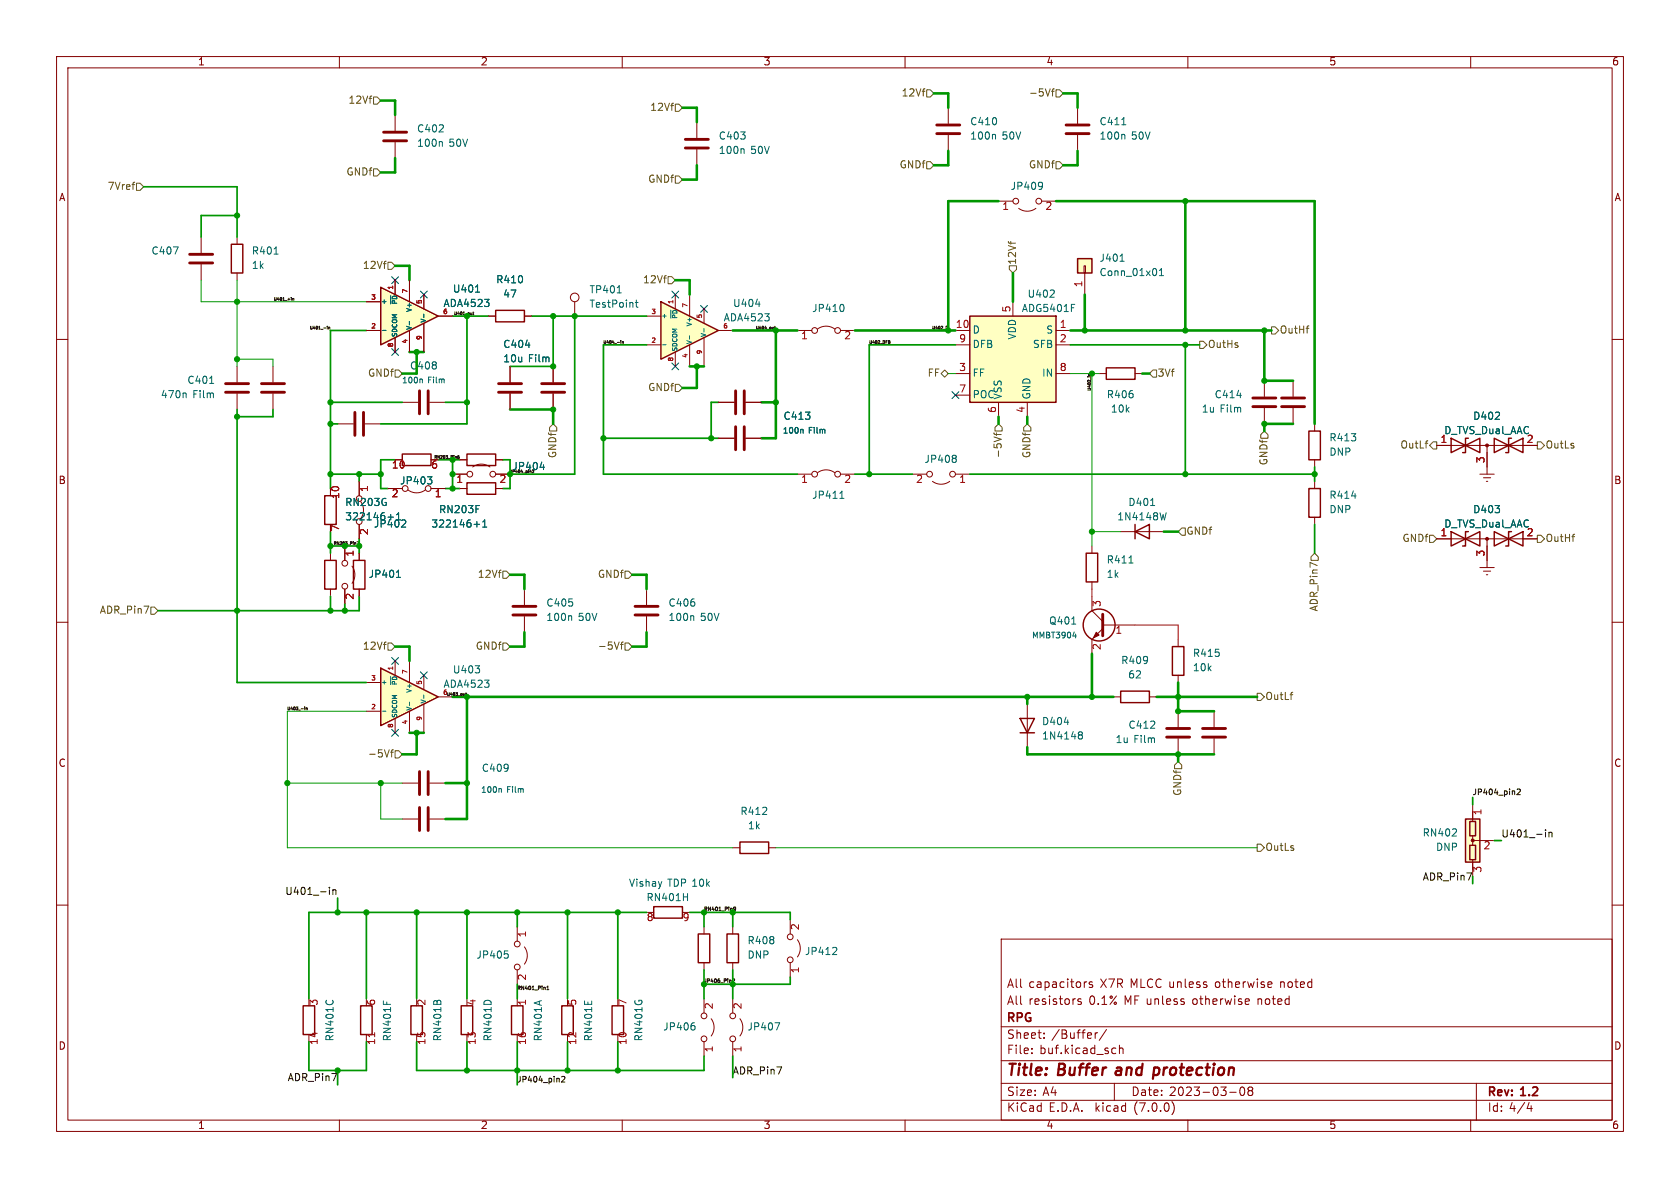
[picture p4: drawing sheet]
<svg xmlns="http://www.w3.org/2000/svg" width="297mm" height="210mm" viewBox="0 0 297 210" stroke-linecap="round" stroke-linejoin="round" font-family="sans-serif">
<defs><g id="words">
<g font-size="2.8" fill="#840000">
<text x="178" y="190.8">Title:</text>
<text x="187.1" y="190.8">Buffer</text>
<text x="198" y="190.8">and</text>
<text x="205.2" y="190.8">protection</text>
</g>
<g font-size="2.1" fill="#840000">
<text x="178" y="177.9">All</text>
<text x="178" y="174.9">All</text>
<text x="181.8" y="177.9">resistors</text>
<text x="181.8" y="174.9">capacitors</text>
<text x="192.5" y="177.9">0.1%</text>
<text x="194.5" y="174.9">X7R MLCC unless</text>
<text x="198.8" y="177.9">MF unless</text>
<text x="211" y="177.9">otherwise</text>
<text x="215" y="174.9">otherwise</text>
<text x="222.5" y="177.9">noted</text>
<text x="226.5" y="174.9">noted</text>
<text x="178" y="183.9">Sheet:</text>
<text x="178" y="181.1">RPG</text>
<text x="185.9" y="183.9">/Buffer/</text>
<text x="178" y="186.6">File:</text>
<text x="183.8" y="186.6">buf.kicad_sch</text>
<text x="178" y="196.8">KiCad</text>
<text x="178" y="194">Size:</text>
<text x="184.3" y="194">A4</text>
<text x="185.4" y="196.8">E.D.A.</text>
<text x="193.7" y="196.8">kicad</text>
<text x="200" y="194">Date:</text>
<text x="200.6" y="196.8">(7.0.0)</text>
<text x="206.7" y="194">2023-03-08</text>
<text x="263" y="194.2">Rev:</text>
<text x="263" y="196.8">Id: 4/4</text>
<text x="269" y="194.2">1.2</text>
</g>
<g font-size="1.8" fill="#840000">
<text x="35" y="11.8">1</text>
<text x="85" y="11.8">2</text>
<text x="135" y="11.8">3</text>
<text x="185" y="11.8">4</text>
<text x="235" y="11.8">5</text>
<text x="285" y="11.8">6</text>
<text x="10.4" y="35.8">A</text>
<text x="285.4" y="35.8">A</text>
<text x="10.3" y="85.8">B</text>
<text x="285.3" y="85.8">B</text>
<text x="10.3" y="135.8">C</text>
<text x="285.3" y="135.8">C</text>
<text x="10.3" y="185.8">D</text>
<text x="285.3" y="185.8">D</text>
<text x="35" y="199.8">1</text>
<text x="85" y="199.8">2</text>
<text x="135" y="199.8">3</text>
<text x="185" y="199.8">4</text>
<text x="235" y="199.8">5</text>
<text x="285" y="199.8">6</text>
</g>
<g font-size="1.8" fill="#725600">
<text x="159.3" y="17.3">12Vf</text>
<text x="181.8" y="17.3">-5Vf</text>
<text x="61.5" y="18.6">12Vf</text>
<text x="114.8" y="19.9">12Vf</text>
<text x="18.9" y="33.8">7Vref</text>
<text x="61.1" y="31.3">GNDf</text>
<text x="114.5" y="32.6">GNDf</text>
<text x="158.9" y="30">GNDf</text>
<text x="181.8" y="30">GNDf</text>
<text x="64" y="47.8">12Vf</text>
<text x="179.9" y="46.8" transform="rotate(-90 179.9 46.8)">12Vf</text>
<text x="113.6" y="50.4">12Vf</text>
<text x="226.3" y="59.2">OutHf</text>
<text x="213.6" y="61.8">OutHs</text>
<text x="64.9" y="66.9">GNDf</text>
<text x="114.5" y="69.4">GNDf</text>
<text x="163.9" y="66.9">FF</text>
<text x="204.7" y="66.9">3Vf</text>
<text x="98.6" y="81.1" transform="rotate(-90 98.6 81.1)">GNDf</text>
<text x="177.4" y="81.1" transform="rotate(-90 177.4 81.1)">-5Vf</text>
<text x="182.4" y="81.1" transform="rotate(-90 182.4 81.1)">GNDf</text>
<text x="224.3" y="82.4" transform="rotate(-90 224.3 82.4)">GNDf</text>
<text x="247.5" y="79.6">OutLf</text>
<text x="273.2" y="79.6">OutLs</text>
<text x="209.7" y="94.8">GNDf</text>
<text x="247.8" y="96.1">GNDf</text>
<text x="273.2" y="96.1">OutHf</text>
<text x="84.3" y="102.4">12Vf</text>
<text x="105.6" y="102.4">GNDf</text>
<text x="17.5" y="108.8">ADR_Pin7</text>
<text x="233.2" y="108.2" transform="rotate(-90 233.2 108.2)">ADR_Pin7</text>
<text x="64" y="115.1">12Vf</text>
<text x="84" y="115.1">GNDf</text>
<text x="105.6" y="115.1">-5Vf</text>
<text x="223.7" y="124">OutLf</text>
<text x="64.9" y="134.2">-5Vf</text>
<text x="209.1" y="140.8" transform="rotate(-90 209.1 140.8)">GNDf</text>
<text x="223.7" y="150.7">OutLs</text>
</g>
<g font-size="1.8" fill="#006464">
<text x="73.7" y="23.7">C402</text>
<text x="171.5" y="22.4">C410</text>
<text x="194.3" y="22.4">C411</text>
<text x="73.7" y="26.2">100n</text>
<text x="79.3" y="26.2">50V</text>
<text x="127" y="25">C403</text>
<text x="127" y="27.5">100n</text>
<text x="132.7" y="27.5">50V</text>
<text x="171.5" y="25">100n</text>
<text x="177.1" y="25">50V</text>
<text x="194.3" y="25">100n</text>
<text x="200" y="25">50V</text>
<text x="178.6" y="33.8">JP409</text>
<text x="26.7" y="45.3">C407</text>
<text x="44.5" y="45.3">R401</text>
<text x="44.5" y="47.8">1k</text>
<text x="194.3" y="46.5">J401</text>
<text x="80" y="52">U401</text>
<text x="87.7" y="50.4">R410</text>
<text x="88.9" y="52.9">47</text>
<text x="104.1" y="52.1">TP401</text>
<text x="181.6" y="52.9">U402</text>
<text x="194.3" y="49.1">Conn_01x01</text>
<text x="78.3" y="54.5">ADA4523</text>
<text x="104.1" y="54.7">TestPoint</text>
<text x="127.9" y="57.1">ADA4523</text>
<text x="129.5" y="54.5">U404</text>
<text x="143.5" y="55.4">JP410</text>
<text x="172" y="59.2">D</text>
<text x="180.6" y="55.4">ADG5401F</text>
<text x="184.8" y="59.2">S</text>
<text x="72.4" y="65.6">C408</text>
<text x="88.9" y="61.8">C404</text>
<text x="88.9" y="64.3">10u</text>
<text x="93.4" y="64.3">Film</text>
<text x="172" y="61.8">DFB</text>
<text x="179.9" y="60.1" transform="rotate(-90 179.9 60.1)">VDD</text>
<text x="182.5" y="61.8">SFB</text>
<text x="28.4" y="70.7">470n</text>
<text x="33.1" y="68.1">C401</text>
<text x="34" y="70.7">Film</text>
<text x="172" y="66.9">FF</text>
<text x="172" y="70.7">POC</text>
<text x="177.4" y="70.6" transform="rotate(-90 177.4 70.6)">VSS</text>
<text x="182.4" y="70.6" transform="rotate(-90 182.4 70.6)">GND</text>
<text x="184.1" y="66.9">IN</text>
<text x="195.6" y="70.7">R406</text>
<text x="214.7" y="70.7">C414</text>
<text x="138.5" y="74.5">C413</text>
<text x="196.3" y="73.2">10k</text>
<text x="212.4" y="73.2">1u</text>
<text x="215.7" y="73.2">Film</text>
<text x="255.3" y="77">D_TVS_Dual_AAC</text>
<text x="260.4" y="74.5">D402</text>
<text x="90.5" y="83.4">JP404</text>
<text x="163.4" y="82.1">JP408</text>
<text x="235" y="78.3">R413</text>
<text x="235" y="80.8">DNP</text>
<text x="61" y="89.7">RN203G</text>
<text x="70.7" y="85.9">JP403</text>
<text x="143.5" y="88.5">JP411</text>
<text x="199.4" y="89.7">D401</text>
<text x="235" y="88.5">R414</text>
<text x="61" y="92.3">322146+1</text>
<text x="66" y="93.5">JP402</text>
<text x="76.2" y="93.5">322146+1</text>
<text x="77.6" y="91">RN203F</text>
<text x="197.5" y="92.3">1N4148W</text>
<text x="235" y="91">DNP</text>
<text x="255.3" y="93.5">D_TVS_Dual_AAC</text>
<text x="260.4" y="91">D403</text>
<text x="195.6" y="99.9">R411</text>
<text x="65.1" y="102.4">JP401</text>
<text x="96.5" y="107.5">C405</text>
<text x="118.1" y="107.5">C406</text>
<text x="195.6" y="102.4">1k</text>
<text x="96.5" y="110">100n</text>
<text x="102.2" y="110">50V</text>
<text x="118.1" y="110">100n</text>
<text x="123.8" y="110">50V</text>
<text x="185.4" y="110.7">Q401</text>
<text x="80" y="119.3">U403</text>
<text x="198.1" y="117.7">R409</text>
<text x="210.8" y="116.4">R415</text>
<text x="210.8" y="118.9">10k</text>
<text x="78.3" y="121.9">ADA4523</text>
<text x="199.4" y="120.2">62</text>
<text x="184.2" y="128.5">D404</text>
<text x="184.2" y="131">1N4148</text>
<text x="197.2" y="131.6">1u</text>
<text x="199.4" y="129.1">C412</text>
<text x="200.4" y="131.6">Film</text>
<text x="85.1" y="136.7">C409</text>
<text x="130.8" y="144.3">R412</text>
<text x="132.2" y="146.9">1k</text>
<text x="251.4" y="148.1">RN402</text>
<text x="253.8" y="150.7">DNP</text>
<text x="111.1" y="157">Vishay</text>
<text x="114.2" y="159.6">RN401H</text>
<text x="118" y="157">TDP 10k</text>
<text x="132.1" y="167.2">R408</text>
<text x="84.2" y="169.7">JP405</text>
<text x="132.1" y="169.7">DNP</text>
<text x="142.2" y="169.1">JP412</text>
<text x="59.2" y="184.1" transform="rotate(-90 59.2 184.1)">RN401C</text>
<text x="69.4" y="184.1" transform="rotate(-90 69.4 184.1)">RN401F</text>
<text x="78.3" y="184.1" transform="rotate(-90 78.3 184.1)">RN401B</text>
<text x="87.2" y="184.1" transform="rotate(-90 87.2 184.1)">RN401D</text>
<text x="96.1" y="184.1" transform="rotate(-90 96.1 184.1)">RN401A</text>
<text x="105" y="184.1" transform="rotate(-90 105 184.1)">RN401E</text>
<text x="113.9" y="184.1" transform="rotate(-90 113.9 184.1)">RN401G</text>
<text x="117.2" y="182.4">JP406</text>
<text x="132.1" y="182.4">JP407</text>
</g>
<g font-size="1.8" fill="#a90000">
<text x="177.1" y="37.5">1</text>
<text x="184.8" y="37.5">2</text>
<text x="191.5" y="50.8" transform="rotate(-90 191.5 50.8)">1</text>
<text x="168.9" y="58.2">10</text>
<text x="178.8" y="55.3" transform="rotate(-90 178.8 55.3)">5</text>
<text x="187.3" y="58.2">1</text>
<text x="141.6" y="60.3">1</text>
<text x="149.2" y="60.3">2</text>
<text x="169.5" y="65.8">3</text>
<text x="169.5" y="60.7">9</text>
<text x="187.3" y="60.7">2</text>
<text x="187.3" y="65.8">8</text>
<text x="169.5" y="69.6">7</text>
<text x="176.3" y="73.1" transform="rotate(-90 176.3 73.1)">6</text>
<text x="181.4" y="73.1" transform="rotate(-90 181.4 73.1)">4</text>
<text x="69.2" y="83.2">10</text>
<text x="76.2" y="83.2">6</text>
<text x="254.6" y="78.5">1</text>
<text x="262.6" y="81.9" transform="rotate(-90 262.6 81.9)">3</text>
<text x="269.8" y="78.5">2</text>
<text x="60.3" y="88.3" transform="rotate(-90 60.3 88.3)">10</text>
<text x="65.4" y="87" transform="rotate(-90 65.4 87)">1</text>
<text x="69.2" y="88.3">2</text>
<text x="76.8" y="88.3">1</text>
<text x="80.6" y="85.7">1</text>
<text x="88.2" y="85.7">2</text>
<text x="141.6" y="85.7">1</text>
<text x="149.2" y="85.7">2</text>
<text x="161.9" y="85.7">2</text>
<text x="169.5" y="85.7">1</text>
<text x="60.3" y="94" transform="rotate(-90 60.3 94)">7</text>
<text x="65.4" y="94.6" transform="rotate(-90 65.4 94.6)">2</text>
<text x="254.6" y="95">1</text>
<text x="269.8" y="95">2</text>
<text x="62.9" y="98.5" transform="rotate(-90 62.9 98.5)">1</text>
<text x="262.6" y="98.5" transform="rotate(-90 262.6 98.5)">3</text>
<text x="62.9" y="106.1" transform="rotate(-90 62.9 106.1)">2</text>
<text x="194.9" y="107.3" transform="rotate(-90 194.9 107.3)">3</text>
<text x="197.1" y="112.4">1</text>
<text x="194.9" y="115" transform="rotate(-90 194.9 115)">2</text>
<text x="262.3" y="144.2" transform="rotate(-90 262.3 144.2)">1</text>
<text x="262.2" y="150.5">2</text>
<text x="262.3" y="154.3" transform="rotate(-90 262.3 154.3)">3</text>
<text x="93.3" y="165.8" transform="rotate(-90 93.3 165.8)">1</text>
<text x="114.3" y="163.2">8</text>
<text x="120.6" y="163.2">9</text>
<text x="141.6" y="164.5" transform="rotate(-90 141.6 164.5)">2</text>
<text x="93.3" y="173.4" transform="rotate(-90 93.3 173.4)">2</text>
<text x="141.6" y="172.1" transform="rotate(-90 141.6 172.1)">1</text>
<text x="56.5" y="177.8" transform="rotate(-90 56.5 177.8)">3</text>
<text x="66.7" y="177.8" transform="rotate(-90 66.7 177.8)">6</text>
<text x="75.6" y="177.8" transform="rotate(-90 75.6 177.8)">2</text>
<text x="84.5" y="177.8" transform="rotate(-90 84.5 177.8)">4</text>
<text x="93.3" y="177.8" transform="rotate(-90 93.3 177.8)">1</text>
<text x="102.2" y="177.8" transform="rotate(-90 102.2 177.8)">5</text>
<text x="111.1" y="177.8" transform="rotate(-90 111.1 177.8)">7</text>
<text x="126.4" y="178.5" transform="rotate(-90 126.4 178.5)">2</text>
<text x="131.4" y="178.5" transform="rotate(-90 131.4 178.5)">2</text>
<text x="56.5" y="184.8" transform="rotate(-90 56.5 184.8)">14</text>
<text x="66.7" y="184.8" transform="rotate(-90 66.7 184.8)">11</text>
<text x="75.6" y="184.8" transform="rotate(-90 75.6 184.8)">15</text>
<text x="84.5" y="184.8" transform="rotate(-90 84.5 184.8)">13</text>
<text x="93.3" y="184.8" transform="rotate(-90 93.3 184.8)">16</text>
<text x="102.2" y="184.8" transform="rotate(-90 102.2 184.8)">12</text>
<text x="111.1" y="184.8" transform="rotate(-90 111.1 184.8)">10</text>
<text x="126.4" y="186.1" transform="rotate(-90 126.4 186.1)">1</text>
<text x="131.4" y="186.1" transform="rotate(-90 131.4 186.1)">1</text>
</g>
<g font-size="1.8" fill="#0f0f0f">
<text x="265.4" y="148.2">U401_-in</text>
<text x="251.4" y="155.9">ADR_Pin7</text>
<text x="50.3" y="158.4">U401_-in</text>
<text x="50.7" y="191.3">ADR_Pin7</text>
<text x="129.5" y="190.2">ADR_Pin7</text>
</g>
<g font-size="1.4" fill="#006464">
<text x="71" y="68">100n</text>
<text x="75.6" y="68">Film</text>
<text x="138.3" y="76.9">100n</text>
<text x="142.9" y="76.9">Film</text>
<text x="182.4" y="113.1">MMBT3904</text>
<text x="85" y="140.4">100n</text>
<text x="89.6" y="140.4">Film</text>
</g>
<g font-size="1.4" fill="#0f0f0f">
<text x="260.3" y="140.7">JP404_pin2</text>
<text x="91.4" y="191.5">JP404_pin2</text>
</g>
<g font-size="1.1" fill="#a90000">
<text x="65.5" y="53.1">3</text>
<text x="69.6" y="51.3" transform="rotate(-90 69.6 51.3)">1</text>
<text x="72.1" y="51.9" transform="rotate(-90 72.1 51.9)">7</text>
<text x="74.7" y="53.8" transform="rotate(-90 74.7 53.8)">5</text>
<text x="119.1" y="53.8" transform="rotate(-90 119.1 53.8)">1</text>
<text x="65.5" y="58.2">2</text>
<text x="78.2" y="55.6">6</text>
<text x="115.1" y="55.6">3</text>
<text x="121.7" y="54.5" transform="rotate(-90 121.7 54.5)">7</text>
<text x="124.2" y="56.4" transform="rotate(-90 124.2 56.4)">5</text>
<text x="127.8" y="58.2">6</text>
<text x="69.6" y="61.5" transform="rotate(-90 69.6 61.5)">8</text>
<text x="72.1" y="60.8" transform="rotate(-90 72.1 60.8)">4</text>
<text x="74.7" y="60.2" transform="rotate(-90 74.7 60.2)">9</text>
<text x="115.1" y="60.7">2</text>
<text x="119.1" y="64" transform="rotate(-90 119.1 64)">8</text>
<text x="121.7" y="63.4" transform="rotate(-90 121.7 63.4)">4</text>
<text x="124.2" y="62.7" transform="rotate(-90 124.2 62.7)">9</text>
<text x="69.6" y="118.6" transform="rotate(-90 69.6 118.6)">1</text>
<text x="72.1" y="119.2" transform="rotate(-90 72.1 119.2)">7</text>
<text x="65.5" y="125.5">2</text>
<text x="65.5" y="120.4">3</text>
<text x="74.7" y="121.1" transform="rotate(-90 74.7 121.1)">5</text>
<text x="69.6" y="128.8" transform="rotate(-90 69.6 128.8)">8</text>
<text x="72.1" y="128.1" transform="rotate(-90 72.1 128.1)">4</text>
<text x="74.7" y="127.5" transform="rotate(-90 74.7 127.5)">9</text>
</g>
<g font-size="1.1" fill="#006464">
<text x="67.4" y="53.9">+</text>
<text x="70.4" y="59.6" transform="rotate(-90 70.4 59.6)">SDCOM</text>
<text x="70.8" y="54" transform="rotate(-90 70.8 54)">~{PD}</text>
<text x="73" y="58.3" transform="rotate(-90 73 58.3)">V-</text>
<text x="73" y="55.4" transform="rotate(-90 73 55.4)">V+</text>
<text x="75.5" y="57" transform="rotate(-90 75.5 57)">V-</text>
<text x="117" y="56.5">+</text>
<text x="120.4" y="56.6" transform="rotate(-90 120.4 56.6)">~{PD}</text>
<text x="122.5" y="57.9" transform="rotate(-90 122.5 57.9)">V+</text>
<text x="125.1" y="59.6" transform="rotate(-90 125.1 59.6)">V-</text>
<text x="120" y="62.1" transform="rotate(-90 120 62.1)">SDCOM</text>
<text x="122.5" y="60.8" transform="rotate(-90 122.5 60.8)">V-</text>
<text x="67.4" y="121.2">+</text>
<text x="70.8" y="121.3" transform="rotate(-90 70.8 121.3)">~{PD}</text>
<text x="73" y="125.6" transform="rotate(-90 73 125.6)">V-</text>
<text x="73" y="122.7" transform="rotate(-90 73 122.7)">V+</text>
<text x="75.5" y="124.3" transform="rotate(-90 75.5 124.3)">V-</text>
<text x="70.4" y="126.9" transform="rotate(-90 70.4 126.9)">SDCOM</text>
</g>
<text font-size="1.1" fill="#0f0f0f" x="78.2" y="122.9">6</text>
<g font-size=".9" fill="#0f0f0f">
<text x="124.5" y="161.1">RN401_Pin9</text>
<text x="124.5" y="173.8">JP406_Pin2</text>
<text x="91.4" y="175.1">RN401_Pin1</text>
</g>
<g font-size=".7" fill="#0f0f0f">
<text x="48.1" y="53.2">U401_+in</text>
<text x="54.5" y="58.3">U401_-in</text>
<text x="80" y="55.7">U401_out</text>
<text x="133.4" y="58.3">U404_out</text>
<text x="164.5" y="58.3">U402_D</text>
<text x="106.7" y="60.8">U404_-in</text>
<text x="153.7" y="60.8">U402_DFB</text>
<text x="192.9" y="69.3" transform="rotate(-90 192.9 69.3)">U402_in</text>
<text x="76.5" y="81.1">RN203_Pin6</text>
<text x="58.7" y="96.4">RN203_Pin7</text>
<text x="50.8" y="125.6">U403_-in</text>
<text x="78.7" y="123.1">U403_out</text>
</g>
<text font-size=".7" fill="#006464" x="90.2" y="83.7">JP404_pin2</text>
</g></defs>
<g fill="none" stroke="#840000" stroke-width=".18">
<path d="M10 10h277v190h-277zM12 12h273v186h-273zM60 10v2M110 10v2M160 10v2M210 10v2M260 10v2M10 60h2M285 60h2M80 83.8h2.5M83.6 82.6a2.54 2.54 0 0 1 3 0M87.6 83.8h2.6"/>
<path d="M10 110h2M285 110h2M71.1 138.4h2.8M75.9 138.4h2.8M10 160h2M285 160h2M139.7 162.6v2.5M139.7 170.2v2.5M141 166.1a2.54 2.54 0 0 1 0 3.1M177 166h108v32h-108zM191.1 176.6h-.3l-.3 .2 .1 .2 .5 .1v.4h-.6M192 173.6h.1"/>
<path d="M193.1 173.6h-.3l-.3 .2 .1 .2 .5 .1v.4h-.6M220.4 176.6h.4l.1 .3-.8 .2M220.8 177.5l-.4 .1M224.4 173.6h.4l.1 .3-.8 .2M224.8 174.5l-.4 .1M60 198v2M110 198v2M160 198v2M177 194.5h108M177 191.5h108M177 187.5h108M177 181.5h108"/>
<path d="M182.4 186.1v.2M182.4 185.3v.2M184.6 183.4v.2M184.6 182.6v.2M193.6 182.6v1M194 182.6h-.2l-.2 .2M195.6 182l-1.3 1.9M197 191.5v3M197.1 185.3h.2M197.3 186.2l-.2 .1M197.9 184.8v1.5M197.9 185.4l.2-.1h.4v1"/>
<path d="M207.2 194.8a1.74 1.74 0 0 1 0 2.2M210 198v2M217.4 193.1h1.1M219.8 192.2a1 1 0 0 1-.1 1.5 .81 .81 0 0 1-.4-1.4M220.9 192.8l-.3 .3 .1 .4 .2 .2h.3l.3-.3-.1-.5-.2-.1M220.9 192.8l-.3-.3 .3-.3h.3l.3 .2-.3 .4M220.9 192.8h.3M260 198v2M261 191.5v6.5M270 196h.9M270.7 195.5v1"/>
<circle cx="83.1" cy="83.8" r=".51"/>
<circle cx="87.1" cy="83.8" r=".51"/>
<circle cx="139.7" cy="169.7" r=".51"/>
<circle cx="139.7" cy="165.6" r=".51"/>
</g>
<path d="M204.1 190h.4M204.6 188.7l-.5 .1" fill="none" stroke="#840000" stroke-width=".4"/>
<path d="M74.2 136.4v4.1M75.7 136.4v4.1" fill="none" stroke="#840000" stroke-width=".51"/>
<path d="M95.5 82.6h.8M88.5 139.4l.1 .1v.6M147.7 167.5l.2 .2v.3l-.8 .7h.8" fill="none" stroke="#006464" stroke-width=".18"/>
<path d="M116.8 53.3l10.2 5.1-10.2 5.1z" fill="#ffffc2"/>
<g fill="none" stroke="#840000" stroke-width=".25">
<path d="M40.9 43.2h2v5.1h-2zM116.8 53.3l10.2 5.1-10.2 5.1zM231.4 76.2h2v5.1h-2zM256.5 77.5l5.1 2.5v-2.5l-5.1 2.5zM259.6 77.5h-.5v2.5h-.5M264.2 77.5l5 2.5v-2.5l-5 2.5zM267.2 77.5h-.5v2.5h-.5M57.4 87.6h2v5.1h-2zM57.4 99.1h2v5h-2zM231.4 86.4h2v5h-2zM256.5 94l5.1 2.5v-2.5l-5.1 2.5zM259.6 94h-.5v2.5h-.5"/>
<path d="M264.2 94l5 2.5v-2.5l-5 2.5zM267.2 94h-.5v2.5h-.5M207.3 114.3h2v5.1h-2zM198.1 122.2h5.1v2h-5.1zM259.1 144.8h2.5v7.6h-2.5zM259.8 149.4h1.1v2.6h-1.1zM259.8 145.2h1.1v2.6h-1.1zM72.6 177.8h2.1v5.1h-2.1zM81.5 177.8h2.1v5.1h-2.1zM90.4 177.8h2.1v5.1h-2.1zM99.3 177.8h2v5.1h-2zM128.5 165.1h2.1v5.1h-2.1z"/>
</g>
<g fill="none" stroke="#840000" stroke-width=".18">
<path d="M167.6 19.1v2.7M190.5 19.1v2.7M123.2 21.6v2.8M123.2 26.4v2.8M167.6 23.9v2.8M176.5 35.6h2.6M180.1 36.8a2.54 2.54 0 0 0 3 0M184.1 35.6h2.6M190.5 23.9v2.8M35.6 41.9v2.8M35.6 46.7v2.8M41.9 41.9v1.3"/>
<path d="M41.9 48.3v1.2M101.6 53.3v2.6M114.3 55.9h2.5M119.4 52.1v2.5M121.9 52.1v3.8M124.5 54.6v2.6M124.5 59.7v5.1M127 58.4h2.5M41.9 64.8v2.8M41.9 69.6v2.8M48.3 64.8v2.8M48.3 69.6v2.8"/>
<path d="M59.7 74.9h2.8M64.5 74.9h2.8M71.1 71.1h2.8M75.9 71.1h2.8M114.3 61h2.5M119.4 62.2v2.6M121.9 61v3.8M127 77.5h2.8M127 71.1h2.8M131.8 77.5h2.8M131.8 71.1h2.8M232.4 74.9v1.3"/>
<path d="M254 78.7h17.8M262.9 78.7v5.1M58.4 86.4v1.2M58.4 92.7v1.3M58.4 97.8v1.3M63.5 85.1v2.5M63.5 92.7v2.6M63.8 88.6a2.54 2.54 0 0 1 0 3.1M232.4 81.3v1.3M232.4 85.1v1.3M232.4 91.4v1.3M254 95.3h17.8"/>
<path d="M261.6 83.8h2.6M262.3 84.5h1.2M262.8 85.1h.2M262.9 95.3v5M58.4 104.1v1.3M114.3 104.1v2.8M114.3 109v2.8M208.3 113v1.3M208.3 119.4v1.3M261.6 100.3h2.6M262.3 101h1.2M262.8 101.6h.2"/>
<path d="M196.8 123.2h1.3M203.2 123.2h1.3M208.3 125.7v2.8M208.3 130.6v2.8M214.6 125.7v2.8M214.6 130.6v2.8M71.1 144.8h2.8M75.9 144.8h2.8M260.3 142.2v3M260.3 147.7v1.8M260.3 152v2.9M260.3 148.6h3.9"/>
<path d="M73.7 176.5v1.3M82.5 176.5v1.3M91.4 163.8v2.6M91.4 171.5v2.5M91.4 176.5v1.3M92.7 167.4a2.54 2.54 0 0 1 0 3M100.3 176.5v1.3M124.5 176.5v2.6M129.5 163.8v1.3M129.5 170.2v1.3M129.5 176.5v2.6M73.7 182.9v1.3"/>
<path d="M82.5 182.9v1.3M91.4 182.9v1.3M100.3 182.9v1.3M124.5 184.2v2.5M125.7 180.1a2.54 2.54 0 0 1 0 3M129.5 184.2v2.5M130.8 180.1a2.54 2.54 0 0 1 0 3"/>
<circle cx="179.6" cy="35.6" r=".51"/>
<circle cx="183.6" cy="35.6" r=".51"/>
<circle cx="101.6" cy="52.6" r=".76"/>
<circle cx="63.5" cy="88.1" r=".51"/>
<circle cx="91.4" cy="166.9" r=".51"/>
<circle cx="91.4" cy="170.9" r=".51"/>
<circle cx="124.5" cy="179.6" r=".51"/>
<circle cx="129.5" cy="179.6" r=".51"/>
<circle cx="124.5" cy="183.6" r=".51"/>
<circle cx="129.5" cy="183.6" r=".51"/>
</g>
<g fill="none" stroke="#006464" stroke-width=".18">
<path d="M131.4 26.3l.1 .2v.6M175.8 23.7l.2 .2v.7M184.1 32.2l.1 .1a1.07 1.07 0 0 1-.1 1.1M184.3 32.8l-.2 .2M198.3 22.1h.7M198.7 23.7l.2 .2v.7M48.5 44.9h.7M109.1 51.8h.7M112.3 53.5h.5M112.5 53v1.1l.3 .2M118.6 54.8v1.5M119.2 55.7l-.3 .1v.3h.8"/>
<path d="M119.2 54.9l-.3 .1v.3h.8M121.9 59.3v.7M124.4 58.1v.6M133.6 53.8h.8M32.7 69.5l.2 .2v.6M37.1 67.8h.7M74.5 67l.2 .2v.5M117.2 60.9h.6M141.8 75.9l.2 .1v.6M68.6 91.4h1M70.1 91l.4-.4v1.3M71.5 91.9l.2 .2v.4l-.8 .7h.8"/>
<path d="M122.5 108.8l.2 .2v.7M256.7 147.8h.8M257.4 146.6v.5M76.8 176.9h.4M77.3 176.9l.2-.1 .4 .1M85.9 176.9h.6M89.2 168.1h.6M89.6 168.6l.3 .2v.3l-.3 .3M103.3 176.9v.6M104.6 176.9v.6M122.5 180.8h.3M122.6 181.3l.3 .2v.3l-.3 .3"/>
<path d="M137 180.8h.8l-.5 1.3"/>
</g>
<g fill="none" stroke="#840000" stroke-width=".51">
<path d="M121.2 24.6h4M121.2 26.2h4M165.6 22.1h4.1M165.6 23.6h4.1M188.5 22.1h4M188.5 23.6h4M33.5 45h4.1M33.5 46.5h4.1M39.9 67.8h4M39.9 69.3h4M46.2 67.8h4.1M46.2 69.3h4.1"/>
<path d="M62.7 72.9v4.1M64.3 72.9v4.1M74.2 69.1v4.1M75.7 69.1v4.1M130 69.1v4.1M130 75.4v4.1M131.6 69.1v4.1M131.6 75.4v4.1M112.3 107.2h4M112.3 108.7h4M206.2 130.3h4.1M206.2 128.8h4.1"/>
<path d="M212.6 130.3h4.1M212.6 128.8h4.1M74.2 142.7v4.1M75.7 142.7v4.1"/>
</g>
<g fill="#840000" stroke="#840000" stroke-width=".18">
<circle cx="262.9" cy="95.2" r=".25"/>
<circle cx="262.9" cy="78.7" r=".25"/>
<circle cx="260.3" cy="148.6" r=".25"/>
</g>
<path d="M259.1 144.8h2.5v7.6h-2.5z" fill="#ffffc2" stroke="#ffffc2" stroke-width=".18"/>
<path d="M171.4 55.9h15.3v15.2h-15.3z" fill="#ffffc2"/>
<g fill="none" stroke="#840000" stroke-width=".25">
<path d="M171.4 55.9h15.3v15.2h-15.3zM190.5 45.7h2.5v2.6h-2.5zM195.6 65h5.1v2.1h-5.1zM62.5 99.1h2v5h-2zM71.1 80.3h5.1v2h-5.1zM82.5 80.3h5.1v2h-5.1zM82.5 85.3h5.1v2.1h-5.1zM192 97.8h2.1v5.1h-2.1zM200.7 94l2.5-1.3v2.6zM200.7 92.7v2.6M180.3 127h2.6l-1.3 2.5zM180.3 129.5h2.6"/>
<path d="M130.8 148.8h5.1v2.1h-5.1zM63.8 177.8h2v5.1h-2zM108.2 177.8h2v5.1h-2zM115.6 160.3h5v2h-5zM123.4 165.1h2.1v5.1h-2.1z"/>
</g>
<g fill="none" stroke="#840000" stroke-width=".18">
<path d="M69.8 20.3v2.8M69.8 25.1v2.8M141 58.4h2.5M144.5 58.2a2.54 2.54 0 0 1 3.1 0M148.6 58.4h2.5M168.9 58.4h2.5M179.1 53.3v2.6M186.7 58.4h2.5M191.6 47h.3v1.3h-.3zM191.8 48.3v3.8M90.2 64.8v2.8M90.2 69.6v2.8"/>
<path d="M168.9 61h2.5M168.9 66h2.5M168.9 69.9h2.5M176.5 71.1v2.6M181.6 71.1v2.6M186.7 61h2.5M186.7 66h2.5M194.3 66h1.3M200.7 66h1.2M223.5 67.3v2.8M223.5 72.1v2.8M228.6 67.3v2.8"/>
<path d="M228.6 72.1v2.8M61 96.5v2.6M63.5 97.8v1.3M68.6 86.4h2.5M69.8 81.3h1.3M72.1 86.6a2.54 2.54 0 0 0 3.1 0M76.2 86.4h2.5M76.2 81.3h1.3M81.3 86.4h1.2M81.3 81.3h1.2M87.6 86.4h1.3M87.6 81.3h1.3"/>
<path d="M141 83.8h2.5M144.5 83.6a2.54 2.54 0 0 1 3.1 0M148.6 83.8h2.5M161.3 83.8h2.5M164.8 85.1a2.54 2.54 0 0 0 3.1 0M168.9 83.8h2.5M193 96.5v1.3M198.1 94h7.6M61 104.1v2.6M62.2 100.1a2.54 2.54 0 0 1 0 3M63.5 104.1v1.3M92.7 104.1v2.8"/>
<path d="M92.7 109v2.8M193 102.9v1.2M181.6 124.5v7.6M129.5 149.9h1.3M135.9 149.9h1.3M64.8 176.5v1.3M109.2 176.5v1.3M114.3 161.3h1.3M120.6 161.3h1.3M124.5 163.8v1.3M124.5 170.2v1.3M64.8 182.9v1.3"/>
<path d="M109.2 182.9v1.3"/>
<circle cx="144" cy="58.4" r=".51"/>
<circle cx="148.1" cy="58.4" r=".51"/>
<circle cx="61" cy="99.6" r=".51"/>
<circle cx="71.6" cy="86.4" r=".51"/>
<circle cx="75.7" cy="86.4" r=".51"/>
<circle cx="144" cy="83.8" r=".51"/>
<circle cx="148.1" cy="83.8" r=".51"/>
<circle cx="164.3" cy="83.8" r=".51"/>
<circle cx="168.4" cy="83.8" r=".51"/>
<circle cx="61" cy="103.6" r=".51"/>
</g>
<g fill="none" stroke="#006464" stroke-width=".18">
<path d="M78 25l.2 .2v.7M149 53.9l.2 .4-.2 .7M185.6 52.5h.8M186.3 51.4v.4M189.4 53.8h.6M198 46.2h.7M205 48.7h.7M205 47.8l.3-.3v1.2M75.6 84.3h.8l-.5 .5M76.2 84.8l.2 .2-.2 .5M83.8 92.7h1M84.2 89.4h.6"/>
<path d="M85.3 93.2h.8M85.3 92.3l.4-.4v1.3M148.5 88.1h.7M148.7 87l.1-.2v1.3M168.8 80.5l.3 .2-.3 .3 .3 .3v.2l-.3 .2M199.6 99.5h.7M203.4 89.4h.7M206.2 90.6l-.3 1.3M70.1 102.1h.7M70.3 101l.1-.2v1.3M100.9 108.8l.2 .2v.7M190.9 129.4h.3l.2 .2-.3 .3"/>
<path d="M190.9 129.9h.2M191.1 129.9l.3 .3v.2l-.2 .2h-.3M120.8 158.6h.7M121.5 157.9v1.3M67.8 176.9v.6"/>
</g>
<path d="M67.8 23.4h4.1M67.8 24.9h4.1M88.1 69.3h4.1M88.1 67.8h4.1M221.5 71.9h4.1M221.5 70.4h4.1M226.6 71.9h4M226.6 70.4h4M90.7 107.2h4M90.7 108.7h4" fill="none" stroke="#840000" stroke-width=".51"/>
<path d="M66.2 182.5v.8" fill="none" stroke="#a90000" stroke-width=".18"/>
<path d="M190.5 45.7h2.5v2.6h-2.5z" fill="#ffffc2" stroke="#ffffc2" stroke-width=".18"/>
<path d="M67.3 118.1l10.2 5.1-10.2 5.1z" fill="#ffffc2"/>
<path d="M67.3 118.1l10.2 5.1-10.2 5.1z" fill="none" stroke="#840000" stroke-width=".25"/>
<path d="M69.8 116.8v2.6M72.4 116.8v3.9M74.9 119.4v2.5M64.8 125.7h2.5M64.8 120.7h2.5M69.8 127v2.5M72.4 125.7v3.8M74.9 124.5v5M77.5 123.2h2.5" fill="none" stroke="#840000" stroke-width=".18"/>
<path d="M69.1 119.6v1.4M69.7 119.7l-.3 .1-.1 .3h.8M67.6 125.7h.6M69.7 120.5h-.3l-.1 .4h.8M72.4 124.1v.6M74.9 122.8v.7" fill="none" stroke="#006464" stroke-width=".18"/>
<path d="M67.3 50.8l10.2 5.1-10.2 5.1z" fill="#ffffc2"/>
<g fill="none" stroke="#840000" stroke-width=".25">
<path d="M67.3 50.8l10.2 5.1-10.2 5.1zM87.6 54.9h5.1v2h-5.1zM53.6 177.8h2v5.1h-2z"/>
<circle cx="194.3" cy="110.5" r="2.82"/>
</g>
<g fill="none" stroke="#840000" stroke-width=".18">
<path d="M64.8 58.4h2.5M64.8 53.3h2.5M69.8 49.5v2.6M69.8 59.7v2.5M72.4 49.5v3.8M72.4 58.4v3.8M74.9 52.1v2.5M74.9 57.2v5M77.5 55.9h2.5M86.4 55.9h1.2M92.7 55.9h1.3M90.2 64.8v2.8"/>
<path d="M90.2 69.6v2.8M97.8 64.8v2.8M97.8 69.6v2.8M127 71.1h2.8M127 77.5h2.8M131.8 71.1h2.8M131.8 77.5h2.8M254 78.7h2.5M269.2 78.7h2.6M58.4 86.4v1.2M58.4 92.7v1.3M61 96.5v2.6"/>
<path d="M63.5 85.1v2.5M63.5 92.7v2.6M63.5 97.8v1.3M68.6 86.4h2.5M69.8 81.3h1.3M76.2 86.4h2.5M76.2 81.3h1.3M80 83.8h2.5M81.3 86.4h1.2M81.3 81.3h1.2M87.6 86.4h1.3M87.6 81.3h1.3"/>
<path d="M87.6 83.8h2.6M254 95.3h2.5M262.9 80v2.6M262.9 96.5v2.6M269.2 95.3h2.6M61 104.1v2.6M63.5 104.1v1.3M193 105.4v2.6l1.9 1.9M194.9 111.1l-1.9 1.9v2.6M194.9 110.5h5.8M54.6 176.5v1.3M54.6 182.9v1.3"/>
</g>
<g fill="none" stroke="#006464" stroke-width=".18">
<path d="M67.6 58.4h.6M69.1 52.3v1.4M69.7 53.2h-.3l-.1 .4h.8M69.7 52.3l-.3 .2-.1 .3h.8M72.4 56.8v.6M74.9 55.5v.6M84.1 51.6h.7M141.8 75.9l.2 .1v.6M68.6 91.4h1M70.1 91l.4-.4v1.3M71.5 91.9l.2 .2v.4l-.8 .7h.8M75.6 84.3h.8l-.5 .5"/>
<path d="M76.2 84.8l.2 .2-.2 .5M83.8 92.7h1M84.2 89.4h.6M85.3 93.2h.8M85.3 92.3l.4-.4v1.3M95.5 82.6h.8M70.1 102.1h.7M70.3 101l.1-.2v1.3M189.5 110.3h.7M189.7 112.4h.6M190.2 112.1v.7"/>
</g>
<path d="M95.8 69.3h4M95.8 67.8h4M194.9 108.6v3.8" fill="none" stroke="#840000" stroke-width=".51"/>
<path d="M193.8 111.8l.5 .5-1 .5z" fill="#840000" stroke="#840000" stroke-width=".18"/>
<g fill="none" stroke="#725600" stroke-width=".18">
<path d="M65.2 17.4h.5M65.6 17h.1M66 17.1h.7l.6 .7-.6 .6h-.7zM118.6 18.7h.5M118.9 18.2h.2M119.4 18.4h.6l.6 .7-.6 .6h-.6zM163 16.1h.5M163.4 15.7h.1M163.8 15.9h.7l.6 .6-.6 .6h-.7zM185.7 15.7l-.5 1.3M185.9 16.1h.5M186.4 15.7l-.3 .2v1.1"/>
<path d="M186.7 15.9h.6l.7 .6-.7 .6h-.6zM23.3 32.6h.5M23.7 32.2h.1M24.1 32.4h.7l.6 .6-.6 .7h-.7zM66 29.8h.7l.6 .7-.6 .6h-.7zM119.4 31.1h.6l.6 .7-.6 .6h-.6zM163.8 28.6h.7l.6 .6-.6 .6h-.7zM186.7 28.6h.6l.7 .6-.7 .6h-.6zM67.8 46.6h.5M68.1 46.2h.2M68.6 46.4h.6l.6 .6-.6 .6h-.6zM117.3 49.2h.5"/>
<path d="M117.7 48.7h.1M118.1 48.9h.6l.7 .6-.7 .7h-.6zM178.4 47h1.3v.6l-.6 .7-.7-.7zM224.8 57.8h.6l.7 .6-.7 .7h-.6zM69.8 65.4h.7l.6 .6-.6 .7h-.7zM97.8 74.9l.6 .7v.6h-1.2v-.6zM119.4 67.9h.6l.6 .7-.6 .6h-.6zM166.4 66l.6-.6 .6 .6-.6 .7zM175.7 77.2l1.3 .5M175.7 76.5l.2 .3h1.1M176.2 76.5v.5M176.5 74.9l.7 .7v.6h-1.3v-.6z"/>
<path d="M181 75.6l.6-.7 .6 .7v.6h-1.2zM203.8 65.4h.7v1.3h-.7l-.6-.7zM212.1 60.3h.6l.7 .7-.7 .6h-.6zM223.5 76.2l.7 .6v.7h-1.3v-.7zM251.9 78.4h.5M252.3 77.9h.1M253.4 78.1h.6v1.3h-.6l-.7-.7zM271.8 78.1h.6l.6 .6-.6 .7h-.6zM208.9 93.3h.6v1.3h-.6l-.6-.6zM232.4 97.8l.6 .6v.7h-1.2v-.7zM252.7 94.6h.7l.6 .7-.6 .6h-.7zM271.8 94.6h.6l.6 .7-.6 .6h-.6z"/>
<path d="M26.7 107.3h.6l.6 .7-.6 .6h-.6zM67.8 113.9h.5M68.1 113.5h.2M68.6 113.7h.6l.6 .6-.6 .6h-.6zM88.1 101.2h.5M88.5 100.8h.1M88.9 113.7h.6l.7 .6-.7 .6h-.6zM88.9 101h.6l.7 .6-.7 .6h-.6zM109.5 113.5l-.5 1.3M109.7 113.9h.5M110.2 113.5l-.3 .2v1.1M110.5 101h.6l.7 .6-.7 .6h-.6z"/>
<path d="M110.5 113.7h.6l.7 .6-.7 .6h-.6zM68.8 132.5l-.4 1.3M69.1 133h.4M69.5 132.5l-.3 .2v1.1M69.8 132.7h.7l.6 .7-.6 .6h-.7zM208.3 134.6l.6 .7v.6h-1.3v-.6zM222.2 122.6h.7l.6 .6-.6 .6h-.7zM222.2 149.2h.7l.6 .7-.6 .6h-.7z"/>
</g>
<g fill="none" stroke="#0f0f0f" stroke-width=".18">
<path d="M51.5 52.6h.1M51.5 52.8v.3M51.7 52.8v.3M51.8 52.8h-.1M51.8 52.8h.1l.1 .3M57.2 58h.4M57.8 57.7h.1M57.8 57.8v.4M58.1 57.8v.4M58.1 57.9h.2v.3M83.2 55.6h.2M83.4 55.3v.3"/>
<path d="M83.4 55.6h.1M83.6 55.3h.2M83.7 55.1v.5h.1M136.6 58.1h.1M136.8 57.8v.4M136.8 58.1h-.1M136.9 57.8h.2M137 57.7v.4l.1 .1M167.3 57.7a.25 .25 0 0 1 .2 .2 .25 .25 0 0 1-.2 .3M109.7 60.2l.1 .1M109.8 60.3h.1M109.8 60.4v.3"/>
<path d="M110 60.4v.3M110 60.4h.1M110 60.4h.2v.3M157.3 60.5v.2M192.5 66.4h.3M192.8 66.2h-.3v.2M62.9 96v.3M63.1 95.8h.3l-.2 .5M80.7 80.7v.3M81.1 80.5l-.2 .2v.2l.3 .1-.1-.3-.2 .1M53.9 125h.1M53.9 125.2v.3"/>
<path d="M54.1 125.2v.3M54.1 125.2h.2v.3M82.1 122.6v.3M82.1 122.9h-.1M82.3 122.6h.2M82.4 122.4v.5h.1M268.2 139.6l.4-.1 .2 .3-.6 .7h.6M58.2 156.9v.1M58.2 157.3v.8M58.8 157.3v.8M58.8 157.4l.2-.1h.3l.1 .8M273.2 146.7v.1"/>
<path d="M273.2 147.1v.9M273.8 147.1v.9M273.8 147.2l.2-.1 .3 .1 .1 .8M96.7 174.9h.3M96.7 174.5l.2-.2v.6M129.5 173.1l.3-.1 .1 .2-.4 .5h.4M129.7 160.4l.2-.1 .2 .2-.1 .3-.2 .2M130.1 160.6l-.2 .1h-.2M99.3 190.4l.4-.1 .2 .3-.7 .7h.7"/>
</g>
<path d="M35.6 49.5v3.8h29.2M41.9 49.5v15.3M41.9 63.5h6.4v1.3M167.6 66h1.3M189.2 66h5.1M193 66v30.5M193 94h5.1M50.8 138.4h20.3M64.8 125.7h-14v24.2h78.7M67.3 138.4v6.4h3.8M137.2 149.9h85" fill="none" stroke="#009600" stroke-width=".18"/>
<g fill="none" stroke="#009600" stroke-width=".3">
<path d="M25.4 33h16.5v8.9M41.9 38.1h-6.3v3.8M64.8 58.4h-6.4v28M80 55.9h6.4M82.5 55.9v19h-15.2M94 55.9h20.3M97.8 55.9v8.9h-7.6M101.6 55.9v27.9h-11.4M41.9 72.4v48.3h22.9M48.3 72.4v1.3h-6.4M58.4 71.1h12.7M58.4 74.9h1.3"/>
<path d="M78.7 71.1h3.8M106.7 77.5h20.3M114.3 61h-7.6v22.8h34.3M127 71.1h-1.3v6.4M168.9 61h-15.2v22.8M189.2 61h22.9M209.5 61v22.8M58.4 94v3.8M58.4 83.8h8.9M58.4 96.5h5.1M63.5 83.8v1.3M63.5 95.3v2.5"/>
<path d="M69.8 81.3h-2.5v5.1h1.3M77.5 81.3h3.8M78.7 86.4h2.6M80 81.3v5.1M88.9 81.3h1.3v5.1h-1.3M151.1 83.8h10.2M171.4 83.8h61M232.4 82.6v2.5M232.4 92.7v5.1M58.4 105.4v2.6M61 106.7v1.3M63.5 105.4v2.6h-35.6"/>
<path d="M59.7 158.8v2.5M260.3 141v1.2M260.3 154.9v1.3M264.2 148.6h1.2M64.8 161.3v15.2M73.7 161.3v15.2M82.5 161.3v15.2M91.4 161.3v2.5M91.4 174v2.5M100.3 161.3v15.2M109.2 161.3v15.2M114.3 161.3h-59.7v15.2"/>
<path d="M121.9 161.3h17.8v1.3M124.5 161.3v2.5M124.5 171.5v5M129.5 161.3v2.5M129.5 171.5v5M139.7 172.7v1.3h-15.2M54.6 184.2v5h10.2v-5M59.7 189.2v2.6M73.7 184.2v5h50.8v-2.5M82.5 184.2v5M91.4 184.2v7.6M100.3 184.2v5"/>
<path d="M109.2 184.2v5M129.5 186.7v3.8"/>
</g>
<g fill="none" stroke="#009600" stroke-width=".46">
<path d="M67.3 17.8h2.5v2.5M120.6 19.1h2.6v2.5M165.1 16.5h2.5v2.6M188 16.5h2.5v2.6M69.8 27.9v2.6h-2.5M123.2 29.2v2.6h-2.6M167.6 26.7v2.5h-2.5M176.5 35.6h-8.9v22.8M186.7 35.6h45.7v39.3M190.5 26.7v2.5h-2.5M209.5 35.6v22.8M69.8 47h2.6v2.5"/>
<path d="M119.4 49.5h2.5v2.6M129.5 58.4h11.5M137.2 58.4v19.1h-2.6M151.1 58.4h17.8M179.1 48.3v5M189.2 58.4h35.6M191.8 52.1v6.3M223.5 58.4v8.9h5.1M72.4 62.2h2.5M73.7 62.2v3.8h-2.6M90.2 72.4h7.6v2.5M121.9 64.8h2.6"/>
<path d="M123.2 64.8v3.8h-2.6M134.6 71.1h2.6M176.5 73.7v1.2M181.6 73.7v1.2M201.9 66h1.3M228.6 74.9h-5.1v1.3M205.7 94h2.6M69.8 114.3h2.6v2.5M90.2 101.6h2.5v2.5M92.7 111.8v2.5h-2.5M111.8 101.6h2.5v2.5M114.3 111.8v2.5h-2.5"/>
<path d="M193 115.6v7.6M72.4 129.5h2.5M73.7 129.5v3.9h-2.6M78.7 138.4h3.8M80 123.2h116.8M82.5 123.2v21.6h-3.8M181.6 132.1v1.3h33M181.6 123.2v1.3M204.5 123.2h17.7M208.3 120.7v5h6.3M208.3 133.4v1.2"/>
</g>
<path d="M193 104.1v1.3M200.7 110.5h7.6v2.5" fill="none" stroke="#f00" stroke-width=".18"/>
<g fill="none" stroke="#000084" stroke-width=".18">
<path d="M69.2 48.9l1.3 1.2M70.5 48.9l-1.3 1.2M74.3 51.5l1.2 1.2M75.5 51.5l-1.2 1.2M118.8 51.5l1.2 1.2M120 51.5l-1.2 1.2M123.9 54l1.2 1.2M125.1 54l-1.2 1.2M69.2 61.6l1.3 1.2M70.5 61.6l-1.3 1.2M118.8 64.2l1.2 1.2M120 64.2l-1.2 1.2"/>
<path d="M168.3 69.2l1.2 1.3M169.5 69.2l-1.2 1.3M69.2 116.2l1.3 1.2M70.5 116.2l-1.3 1.2M74.3 118.8l1.2 1.2M75.5 118.8l-1.2 1.2M69.2 128.9l1.3 1.2M70.5 128.9l-1.3 1.2"/>
</g>
<g fill="#009600" stroke="#009600" stroke-width=".18">
<circle cx="41.9" cy="53.3" r=".46"/>
<circle cx="73.7" cy="62.2" r=".46"/>
<circle cx="58.4" cy="71.1" r=".46"/>
<circle cx="41.9" cy="73.7" r=".46"/>
<circle cx="41.9" cy="63.5" r=".46"/>
<circle cx="41.9" cy="38.1" r=".46"/>
<circle cx="50.8" cy="138.4" r=".46"/>
<circle cx="58.4" cy="108" r=".46"/>
<circle cx="41.9" cy="108" r=".46"/>
<circle cx="82.5" cy="138.4" r=".46"/>
<circle cx="61" cy="96.5" r=".46"/>
<circle cx="61" cy="108" r=".46"/>
<circle cx="82.5" cy="123.2" r=".46"/>
<circle cx="73.7" cy="129.5" r=".46"/>
<circle cx="100.3" cy="161.3" r=".46"/>
<circle cx="82.5" cy="189.2" r=".46"/>
<circle cx="91.4" cy="189.2" r=".46"/>
<circle cx="100.3" cy="189.2" r=".46"/>
<circle cx="91.4" cy="161.3" r=".46"/>
<circle cx="109.2" cy="189.2" r=".46"/>
<circle cx="59.7" cy="189.2" r=".46"/>
<circle cx="64.8" cy="161.3" r=".46"/>
<circle cx="59.7" cy="161.3" r=".46"/>
<circle cx="73.7" cy="161.3" r=".46"/>
<circle cx="82.5" cy="161.3" r=".46"/>
<circle cx="67.3" cy="138.4" r=".46"/>
<circle cx="58.4" cy="96.5" r=".46"/>
<circle cx="58.4" cy="74.9" r=".46"/>
<circle cx="80" cy="86.4" r=".46"/>
<circle cx="63.5" cy="96.5" r=".46"/>
<circle cx="63.5" cy="83.8" r=".46"/>
<circle cx="58.4" cy="83.8" r=".46"/>
<circle cx="67.3" cy="83.8" r=".46"/>
<circle cx="97.8" cy="72.4" r=".46"/>
<circle cx="101.6" cy="55.9" r=".46"/>
<circle cx="97.8" cy="64.8" r=".46"/>
<circle cx="97.8" cy="55.9" r=".46"/>
<circle cx="106.7" cy="77.5" r=".46"/>
<circle cx="124.5" cy="161.3" r=".46"/>
<circle cx="124.5" cy="174" r=".46"/>
<circle cx="129.5" cy="161.3" r=".46"/>
<circle cx="109.2" cy="161.3" r=".46"/>
<circle cx="137.2" cy="71.1" r=".46"/>
<circle cx="137.2" cy="58.4" r=".46"/>
<circle cx="181.6" cy="123.2" r=".46"/>
<circle cx="193" cy="123.2" r=".46"/>
<circle cx="208.3" cy="133.4" r=".46"/>
<circle cx="208.3" cy="125.7" r=".46"/>
<circle cx="129.5" cy="174" r=".46"/>
<circle cx="125.7" cy="77.5" r=".46"/>
<circle cx="209.5" cy="83.8" r=".46"/>
<circle cx="193" cy="94" r=".46"/>
<circle cx="209.5" cy="58.4" r=".46"/>
<circle cx="209.5" cy="35.6" r=".46"/>
<circle cx="223.5" cy="74.9" r=".46"/>
<circle cx="223.5" cy="67.3" r=".46"/>
<circle cx="209.5" cy="61" r=".46"/>
<circle cx="223.5" cy="58.4" r=".46"/>
<circle cx="82.5" cy="71.1" r=".46"/>
<circle cx="80" cy="83.8" r=".46"/>
<circle cx="80" cy="81.3" r=".46"/>
<circle cx="82.5" cy="55.9" r=".46"/>
<circle cx="90.2" cy="83.8" r=".46"/>
<circle cx="193" cy="66" r=".46"/>
<circle cx="191.8" cy="58.4" r=".46"/>
<circle cx="232.4" cy="83.8" r=".46"/>
<circle cx="208.3" cy="123.2" r=".46"/>
<circle cx="167.6" cy="58.4" r=".46"/>
<circle cx="123.2" cy="64.8" r=".46"/>
<circle cx="153.7" cy="83.8" r=".46"/>
</g>
<use href="#words"/>
</svg>
